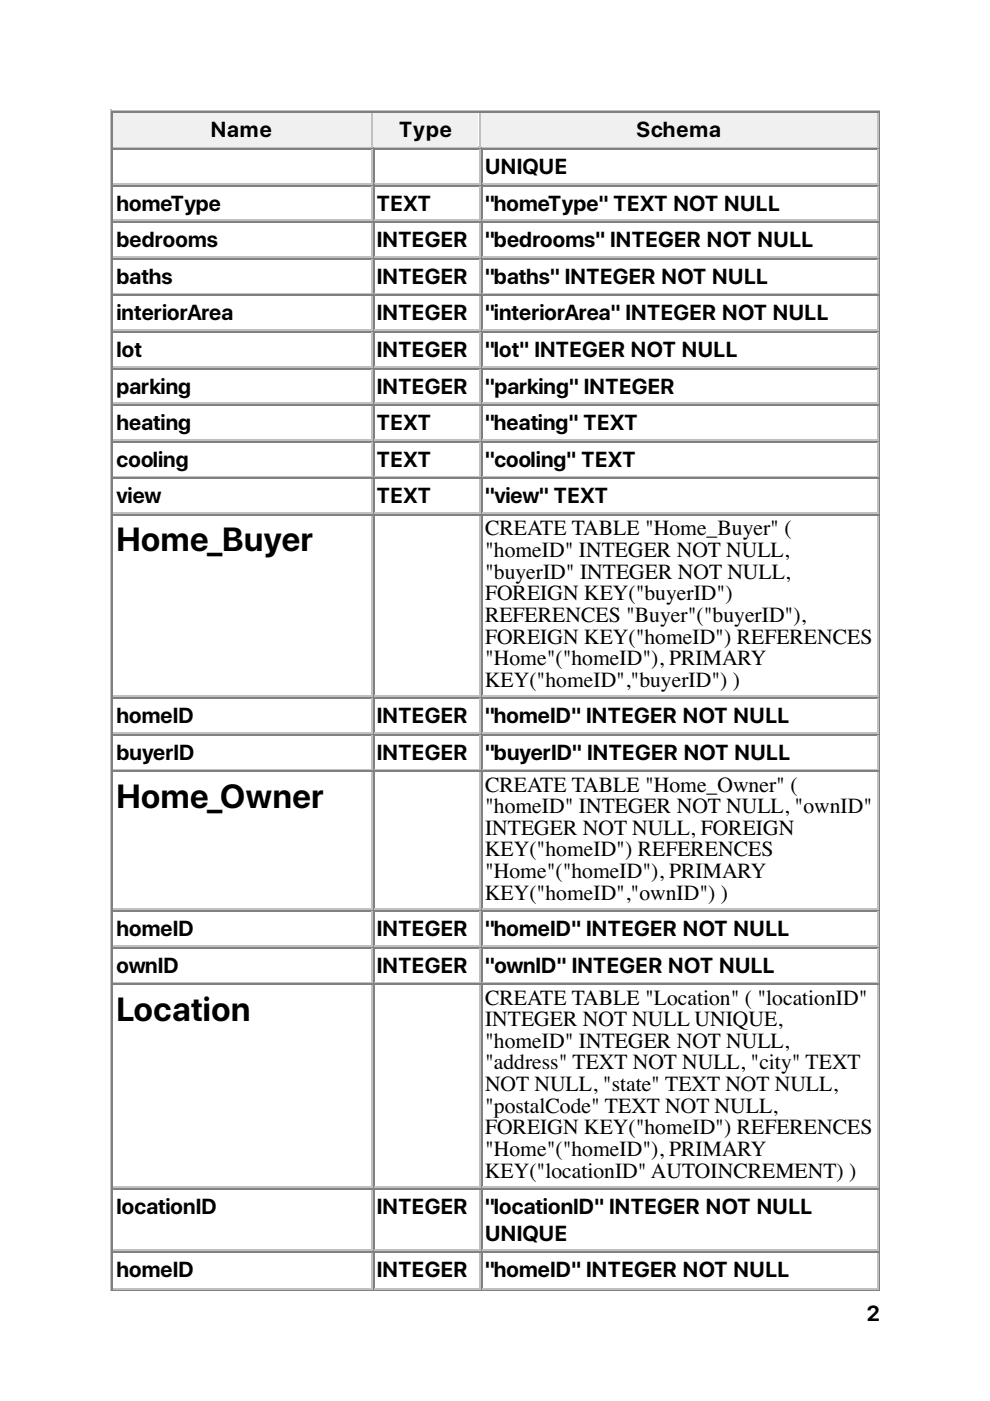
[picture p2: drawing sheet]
<svg xmlns="http://www.w3.org/2000/svg" width="210mm" height="297mm" viewBox="0 0 210 297" stroke-linecap="round" stroke-linejoin="round" font-family="sans-serif">
<defs><g id="words">
<g font-size="7.1">
<text x="24.7" y="116.9">Home_Buyer</text>
<text x="24.7" y="171.2">Home_Owner</text>
<text x="24.7" y="216.4">Location</text>
</g>
<g font-size="4.6">
<text x="44.7" y="29.1">Name</text>
<text x="84.6" y="29.1">Type</text>
<text x="135" y="29.1">Schema</text>
<text x="102.8" y="36.9">UNIQUE</text>
<text x="24.7" y="44.6">homeType</text>
<text x="79.9" y="44.6">TEXT</text>
<text x="102.8" y="44.6">&quot;homeType&quot; TEXT NOT NULL</text>
<text x="24.7" y="52.4">bedrooms</text>
<text x="79.9" y="52.4">INTEGER</text>
<text x="102.8" y="52.4">&quot;bedrooms&quot; INTEGER NOT NULL</text>
<text x="24.7" y="60.2">baths</text>
<text x="79.9" y="60.2">INTEGER</text>
<text x="102.8" y="60.2">&quot;baths&quot; INTEGER NOT NULL</text>
<text x="24.7" y="67.9">interiorArea</text>
<text x="79.9" y="67.9">INTEGER</text>
<text x="102.8" y="67.9">&quot;interiorArea&quot; INTEGER NOT NULL</text>
<text x="24.7" y="75.7">lot</text>
<text x="79.9" y="75.7">INTEGER</text>
<text x="102.8" y="75.7">&quot;lot&quot; INTEGER NOT NULL</text>
<text x="24.7" y="83.5">parking</text>
<text x="79.9" y="83.5">INTEGER</text>
<text x="102.8" y="83.5">&quot;parking&quot; INTEGER</text>
<text x="24.7" y="91.2">heating</text>
<text x="79.9" y="91.2">TEXT</text>
<text x="102.8" y="91.2">&quot;heating&quot; TEXT</text>
<text x="24.7" y="99">cooling</text>
<text x="79.9" y="99">TEXT</text>
<text x="102.8" y="99">&quot;cooling&quot; TEXT</text>
<text x="24.7" y="106.7">view</text>
<text x="79.9" y="106.7">TEXT</text>
<text x="102.8" y="106.7">&quot;view&quot; TEXT</text>
<text x="102.8" y="113.5">CREATE TABLE &quot;Home_Buyer&quot; (</text>
<text x="102.8" y="118.1">&quot;homeID&quot; INTEGER NOT NULL,</text>
<text x="102.8" y="122.7">&quot;buyerID&quot; INTEGER NOT NULL,</text>
<text x="102.8" y="127.3">FOREIGN KEY(&quot;buyerID&quot;)</text>
<text x="102.8" y="131.9">REFERENCES &quot;Buyer&quot;(&quot;buyerID&quot;),</text>
<text x="102.8" y="136.4">FOREIGN KEY(&quot;homeID&quot;) REFERENCES</text>
<text x="102.8" y="141">&quot;Home&quot;(&quot;homeID&quot;), PRIMARY</text>
<text x="102.8" y="145.6">KEY(&quot;homeID&quot;,&quot;buyerID&quot;) )</text>
<text x="24.7" y="153.3">homeID</text>
<text x="79.9" y="153.3">INTEGER</text>
<text x="102.8" y="153.3">&quot;homeID&quot; INTEGER NOT NULL</text>
<text x="24.7" y="161.1">buyerID</text>
<text x="79.9" y="161.1">INTEGER</text>
<text x="102.8" y="161.1">&quot;buyerID&quot; INTEGER NOT NULL</text>
<text x="102.8" y="167.8">CREATE TABLE &quot;Home_Owner&quot; (</text>
<text x="102.8" y="172.4">&quot;homeID&quot; INTEGER NOT NULL, &quot;ownID&quot;</text>
<text x="102.8" y="177">INTEGER NOT NULL, FOREIGN</text>
<text x="102.8" y="181.6">KEY(&quot;homeID&quot;) REFERENCES</text>
<text x="102.8" y="186.2">&quot;Home&quot;(&quot;homeID&quot;), PRIMARY</text>
<text x="102.8" y="190.8">KEY(&quot;homeID&quot;,&quot;ownID&quot;) )</text>
<text x="24.7" y="198.5">homeID</text>
<text x="79.9" y="198.5">INTEGER</text>
<text x="102.8" y="198.5">&quot;homeID&quot; INTEGER NOT NULL</text>
<text x="24.7" y="206.2">ownID</text>
<text x="79.9" y="206.2">INTEGER</text>
<text x="102.8" y="206.2">&quot;ownID&quot; INTEGER NOT NULL</text>
<text x="102.8" y="213">CREATE TABLE &quot;Location&quot; ( &quot;locationID&quot;</text>
<text x="102.8" y="217.6">INTEGER NOT NULL UNIQUE,</text>
<text x="102.8" y="222.2">&quot;homeID&quot; INTEGER NOT NULL,</text>
<text x="102.8" y="226.7">&quot;address&quot; TEXT NOT NULL, &quot;city&quot; TEXT</text>
<text x="102.8" y="231.3">NOT NULL, &quot;state&quot; TEXT NOT NULL,</text>
<text x="102.8" y="235.9">&quot;postalCode&quot; TEXT NOT NULL,</text>
<text x="102.8" y="240.5">FOREIGN KEY(&quot;homeID&quot;) REFERENCES</text>
<text x="102.8" y="245.1">&quot;Home&quot;(&quot;homeID&quot;), PRIMARY</text>
<text x="102.8" y="249.7">KEY(&quot;locationID&quot; AUTOINCREMENT) )</text>
<text x="24.7" y="257.4">locationID</text>
<text x="79.9" y="257.4">INTEGER</text>
<text x="102.8" y="257.4">&quot;locationID&quot; INTEGER NOT NULL</text>
<text x="102.8" y="263">UNIQUE</text>
<text x="24.7" y="270.8">homeID</text>
<text x="79.9" y="270.8">INTEGER</text>
<text x="102.8" y="270.8">&quot;homeID&quot; INTEGER NOT NULL</text>
<text x="183.8" y="280.1">2</text>
</g>
</g></defs>
<path d="M23.5 23.3v250.5M23.6 23.5h163M24 31.2h55M78.8 24v7" fill="none" stroke="#c0c0c0" stroke-width=".35"/>
<path d="M23.8 23.6v7.8M24 23.8h55M186.4 23.6v249.8M23.6 273.6h163" fill="none" stroke="#808080" stroke-width=".35"/>
<g fill="#f0f0f0">
<path d="M24 24h54.5v7h-54.5z"/>
<path d="M44.4 24.7h13.5v5.6h-13.5z"/>
</g>
<path d="M79.2 23.6v7.8M79.4 23.8h22.6" fill="none" stroke="#808080" stroke-width=".35"/>
<path d="M79.4 31.2h22.6M101.8 24v7" fill="none" stroke="#c0c0c0" stroke-width=".35"/>
<g fill="#f0f0f0">
<path d="M79.2 24h22.2v7h-22.2z"/>
<path d="M84.3 24.7h12v5.6h-12z"/>
</g>
<path d="M102.1 23.6v7.8M102.3 23.8h84" fill="none" stroke="#808080" stroke-width=".35"/>
<path d="M102.3 31.2h84M186.1 24v7" fill="none" stroke="#c0c0c0" stroke-width=".35"/>
<g fill="#f0f0f0">
<path d="M102.1 24h83.8v7h-83.8z"/>
<path d="M134.8 24.7h18.3v5.6h-18.3z"/>
</g>
<g fill="none" stroke="#808080" stroke-width=".35">
<path d="M23.8 31.4v242M24 31.6h55M24 39.3h55M79.2 31.4v242M79.4 31.6h22.6M79.4 39.3h22.6M102.1 31.4v242M102.3 31.6h84M102.3 39.3h84M24 47.1h55M24 54.9h55M79.4 47.1h22.6"/>
<path d="M79.4 54.9h22.6M102.3 47.1h84M102.3 54.9h84M24 62.6h55M24 70.4h55M24 78.1h55M79.4 62.6h22.6M79.4 70.4h22.6M79.4 78.1h22.6M102.3 62.6h84M102.3 70.4h84M102.3 78.1h84"/>
<path d="M24 85.9h55M24 93.7h55M79.4 85.9h22.6M79.4 93.7h22.6M102.3 85.9h84M102.3 93.7h84M24 101.4h55M24 109.2h55M79.4 101.4h22.6M79.4 109.2h22.6M102.3 101.4h84M102.3 109.2h84"/>
<path d="M24 148h55M24 155.8h55M79.4 148h22.6M79.4 155.8h22.6M102.3 148h84M102.3 155.8h84M24 163.5h55M79.4 163.5h22.6M102.3 163.5h84M24 193.1h55M79.4 193.1h22.6M102.3 193.1h84"/>
<path d="M24 200.9h55M24 208.7h55M79.4 200.9h22.6M79.4 208.7h22.6M102.3 200.9h84M102.3 208.7h84M24 252.1h55M79.4 252.1h22.6M102.3 252.1h84M24 265.5h55M79.4 265.5h22.6M102.3 265.5h84"/>
</g>
<g fill="none" stroke="#c0c0c0" stroke-width=".35">
<path d="M24 39h55M78.8 31.7v7.1M78.8 39.5v7.1M79.4 39h22.6M101.8 31.7v7.1M101.8 39.5v7.1M102.3 39h84M186.1 31.7v7.1M186.1 39.5v7.1M24 46.7h55M24 54.5h55M78.8 47.3v7"/>
<path d="M78.8 55v7.1M79.4 46.7h22.6M79.4 54.5h22.6M101.8 47.3v7M101.8 55v7.1M102.3 46.7h84M102.3 54.5h84M186.1 47.3v7M186.1 55v7.1M24 62.3h55M24 70h55M24 77.8h55"/>
<path d="M78.8 62.8v7M78.8 70.6v7M78.8 78.3v7.1M79.4 62.3h22.6M79.4 70h22.6M79.4 77.8h22.6M101.8 62.8v7M101.8 70.6v7M101.8 78.3v7.1M102.3 62.3h84M102.3 70h84M102.3 77.8h84"/>
<path d="M186.1 62.8v7M186.1 70.6v7M186.1 78.3v7.1M24 85.5h55M24 93.3h55M78.8 86.1v7M78.8 93.8v7.1M79.4 85.5h22.6M79.4 93.3h22.6M101.8 86.1v7M101.8 93.8v7.1M102.3 85.5h84"/>
<path d="M102.3 93.3h84M186.1 86.1v7M186.1 93.8v7.1M24 101.1h55M24 108.8h55M78.8 101.6v7.1M78.8 109.4v38.1M79.4 101.1h22.6M79.4 108.8h22.6M101.8 101.6v7.1M101.8 109.4v38.1M102.3 101.1h84"/>
<path d="M102.3 108.8h84M186.1 101.6v7.1M186.1 109.4v38.1M24 147.6h55M24 155.4h55M78.8 148.2v7M78.8 155.9v7.1M79.4 147.6h22.6M79.4 155.4h22.6M101.8 148.2v7M101.8 155.9v7.1M102.3 147.6h84"/>
<path d="M102.3 155.4h84M186.1 148.2v7M186.1 155.9v7.1M24 163.2h55M78.8 163.7v28.9M79.4 163.2h22.6M101.8 163.7v28.9M102.3 163.2h84M186.1 163.7v28.9M24 192.8h55M78.8 193.3v7.1M79.4 192.8h22.6"/>
<path d="M101.8 193.3v7.1M102.3 192.8h84M186.1 193.3v7.1M24 200.6h55M24 208.3h55M78.8 201.1v7M78.8 208.8v42.7M79.4 200.6h22.6M79.4 208.3h22.6M101.8 201.1v7M101.8 208.8v42.7M102.3 200.6h84"/>
<path d="M102.3 208.3h84M186.1 201.1v7M186.1 208.8v42.7M24 251.7h55M78.8 252.2v12.7M79.4 251.7h22.6M101.8 252.2v12.7M102.3 251.7h84M186.1 252.2v12.7M24 265.1h55M24 273.2h55M78.8 265.6v7.4"/>
<path d="M79.4 265.1h22.6M79.4 273.2h22.6M101.8 265.6v7.4M102.3 265.1h84M102.3 273.2h84M186.1 265.6v7.4"/>
</g>
<use href="#words"/>
</svg>
